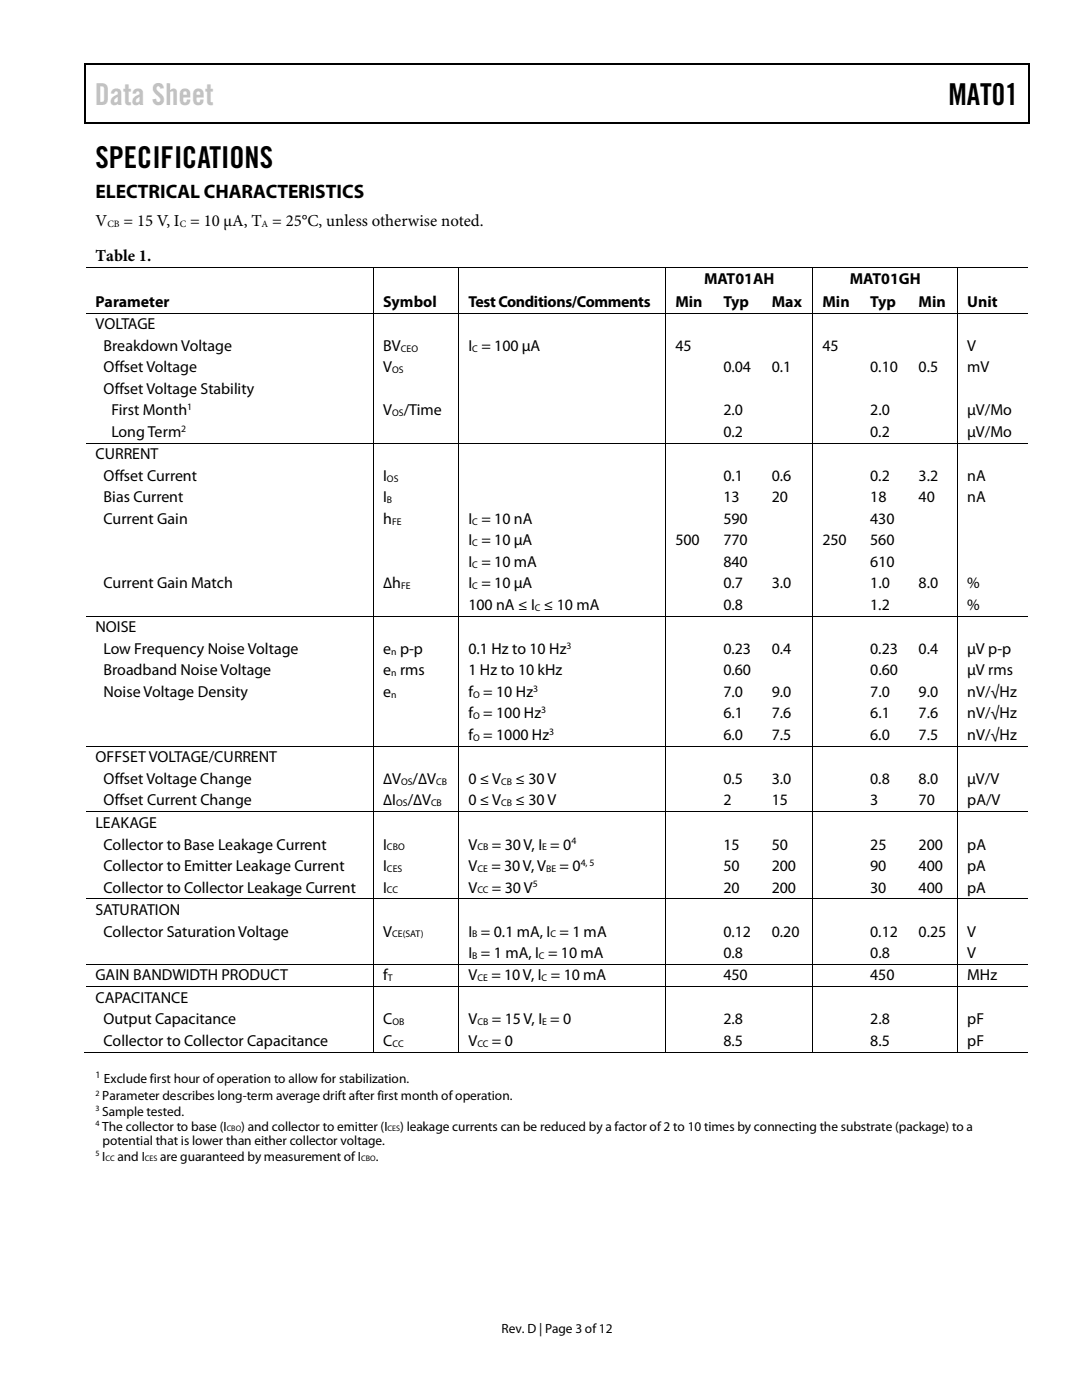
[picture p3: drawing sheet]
<svg xmlns="http://www.w3.org/2000/svg" width="216mm" height="279mm" viewBox="0 0 216 279" stroke-linecap="round" stroke-linejoin="round" font-family="sans-serif">
<defs><g id="words">
<text font-size="6" fill="#c1c1c1" x="18.9" y="20.9">Data Sheet</text>
<g font-size="6">
<text x="189.2" y="20.9">MAT01</text>
<text x="19" y="33.6">SPECIFICATIONS</text>
</g>
<text font-size="3.9" x="19" y="39.6">ELECTRICAL CHARACTERISTICS</text>
<g font-size="3.3">
<text x="19" y="45">V</text>
<text x="24.6" y="45">= 15 V, I = 10 µA, T = 25°C, unless otherwise noted.</text>
<text x="19.1" y="52.2">Table 1.</text>
</g>
<g font-size="3.2">
<text x="140.5" y="56.7">MAT01AH</text>
<text x="169.6" y="56.7">MAT01GH</text>
<text x="19" y="61.2">Parameter</text>
<text x="19" y="65.7">VOLTAGE</text>
<text x="76.5" y="61.2">Symbol</text>
<text x="93.5" y="61.2">TestConditions/Comments</text>
<text x="134.8" y="61.2">Min</text>
<text x="144.4" y="61.2">Typ</text>
<text x="154" y="61.2">Max</text>
<text x="164.1" y="61.2">Min</text>
<text x="173.7" y="61.2">Typ</text>
<text x="183.3" y="61.2">Min</text>
<text x="193" y="61.2">Unit</text>
<text x="20.7" y="70">Breakdown Voltage</text>
<text x="76.5" y="70">BV</text>
<text x="93.5" y="70">I = 100 µA</text>
<text x="134.8" y="70">45</text>
<text x="164.1" y="70">45</text>
<text x="193" y="70">V</text>
<text x="20.7" y="74.3">Offset Voltage</text>
<text x="76.5" y="74.3">V</text>
<text x="144.4" y="74.3">0.04</text>
<text x="154" y="74.3">0.1</text>
<text x="173.7" y="74.3">0.10</text>
<text x="183.3" y="74.3">0.5</text>
<text x="193" y="74.3">mV</text>
<text x="20.7" y="78.6">Offset Voltage Stability</text>
<text x="22.2" y="82.9">First Month</text>
<text x="76.5" y="82.9">V</text>
<text x="80.6" y="82.9">/Time</text>
<text x="144.4" y="82.9">2.0</text>
<text x="173.7" y="82.9">2.0</text>
<text x="193" y="82.9">µV/Mo</text>
<text x="22.2" y="87.2">Long Term</text>
<text x="144.4" y="87.2">0.2</text>
<text x="173.6" y="87.2">0.2</text>
<text x="193" y="87.2">µV/Mo</text>
<text x="19" y="91.7">CURRENT</text>
<text x="20.7" y="96">Offset Current</text>
<text x="76.5" y="96">I</text>
<text x="144.4" y="96">0.1</text>
<text x="154" y="96">0.6</text>
<text x="173.7" y="96">0.2</text>
<text x="183.3" y="96">3.2</text>
<text x="193" y="96">nA</text>
<text x="20.7" y="100.2">Bias Current</text>
<text x="76.5" y="100.2">I</text>
<text x="144.4" y="100.2">13</text>
<text x="154" y="100.2">20</text>
<text x="173.7" y="100.2">18</text>
<text x="183.3" y="100.2">40</text>
<text x="193" y="100.2">nA</text>
<text x="20.7" y="104.6">Current Gain</text>
<text x="76.5" y="104.6">h</text>
<text x="93.5" y="104.6">I = 10 nA</text>
<text x="144.4" y="104.6">590</text>
<text x="173.7" y="104.6">430</text>
<text x="93.5" y="108.8">I = 10 µA</text>
<text x="93.5" y="113.2">I = 10 mA</text>
<text x="134.8" y="108.8">500</text>
<text x="144.4" y="108.8">770</text>
<text x="144.4" y="113.2">840</text>
<text x="164.1" y="108.8">250</text>
<text x="173.7" y="108.8">560</text>
<text x="173.7" y="113.2">610</text>
<text x="20.7" y="117.4">Current Gain Match</text>
<text x="76.5" y="117.4">∆h</text>
<text x="93.5" y="117.4">I = 10 µA</text>
<text x="144.4" y="117.4">0.7</text>
<text x="154" y="117.4">3.0</text>
<text x="173.7" y="117.4">1.0</text>
<text x="183.3" y="117.4">8.0</text>
<text x="193" y="117.4">%</text>
<text x="93.5" y="121.8">100 nA ≤ I ≤ 10 mA</text>
<text x="144.4" y="121.8">0.8</text>
<text x="173.6" y="121.8">1.2</text>
<text x="193" y="121.8">%</text>
<text x="19" y="126.2">NOISE</text>
<text x="20.7" y="130.5">Low Frequency Noise Voltage</text>
<text x="76.5" y="130.5">e p-p</text>
<text x="93.5" y="130.5">0.1 Hz to 10 Hz</text>
<text x="144.4" y="130.5">0.23</text>
<text x="154" y="130.5">0.4</text>
<text x="173.7" y="130.5">0.23</text>
<text x="183.3" y="130.5">0.4</text>
<text x="193" y="130.5">µV p-p</text>
<text x="20.7" y="134.8">Broadband Noise Voltage</text>
<text x="76.5" y="134.8">e rms</text>
<text x="93.5" y="134.8">1 Hz to 10 kHz</text>
<text x="144.4" y="134.8">0.60</text>
<text x="173.7" y="134.8">0.60</text>
<text x="193" y="134.8">µV rms</text>
<text x="20.7" y="139.1">Noise Voltage Density</text>
<text x="76.5" y="139.1">e</text>
<text x="93.5" y="143.4">f = 100 Hz</text>
<text x="93.5" y="139.1">f = 10 Hz</text>
<text x="144.4" y="143.4">6.1</text>
<text x="144.4" y="139.1">7.0</text>
<text x="154" y="139.1">9.0</text>
<text x="154" y="143.4">7.6</text>
<text x="173.7" y="139.1">7.0</text>
<text x="173.7" y="143.4">6.1</text>
<text x="183.3" y="139.1">9.0</text>
<text x="183.3" y="143.4">7.6</text>
<text x="193" y="139.1">nV/√Hz</text>
<text x="193" y="143.4">nV/√Hz</text>
<text x="93.5" y="147.7">f = 1000 Hz</text>
<text x="144.4" y="147.7">6.0</text>
<text x="154" y="147.7">7.5</text>
<text x="173.7" y="147.7">6.0</text>
<text x="183.3" y="147.7">7.5</text>
<text x="193" y="147.7">nV/√Hz</text>
<text x="19" y="152.1">OFFSET VOLTAGE/CURRENT</text>
<text x="20.7" y="156.5">Offset Voltage Change</text>
<text x="20.7" y="160.7">Offset Current Change</text>
<text x="76.5" y="160.7">∆I</text>
<text x="76.5" y="156.5">∆V</text>
<text x="81.4" y="160.7">/∆V</text>
<text x="82.3" y="156.5">/∆V</text>
<text x="93.5" y="156.5">0 ≤ V</text>
<text x="93.5" y="160.7">0 ≤ V</text>
<text x="102.9" y="156.5">≤ 30 V</text>
<text x="102.9" y="160.7">≤ 30 V</text>
<text x="144.4" y="156.5">0.5</text>
<text x="144.4" y="160.7">2</text>
<text x="154" y="156.5">3.0</text>
<text x="154" y="160.7">15</text>
<text x="173.6" y="156.5">0.8</text>
<text x="173.6" y="160.7">3</text>
<text x="183.3" y="156.5">8.0</text>
<text x="183.3" y="160.7">70</text>
<text x="193" y="156.5">µV/V</text>
<text x="193" y="160.7">pA/V</text>
<text x="19" y="165.2">LEAKAGE</text>
<text x="20.7" y="169.5">Collector to Base Leakage Current</text>
<text x="20.7" y="173.8">Collector to Emitter Leakage Current</text>
<text x="76.5" y="169.5">I</text>
<text x="76.5" y="173.8">I</text>
<text x="93.5" y="169.5">V</text>
<text x="93.5" y="173.8">V</text>
<text x="98" y="173.8">= 30 V, V</text>
<text x="98.1" y="169.5">= 30 V, I = 0</text>
<text x="111.7" y="173.8">= 0</text>
<text x="144.4" y="173.8">50</text>
<text x="144.4" y="169.5">15</text>
<text x="154" y="173.8">200</text>
<text x="154" y="169.5">50</text>
<text x="173.6" y="173.8">90</text>
<text x="173.7" y="169.5">25</text>
<text x="183.3" y="173.8">400</text>
<text x="183.3" y="169.5">200</text>
<text x="193" y="173.8">pA</text>
<text x="193" y="169.5">pA</text>
<text x="20.7" y="178.1">Collector to Collector Leakage Current</text>
<text x="76.5" y="178.1">I</text>
<text x="93.5" y="178.1">V</text>
<text x="98.2" y="178.1">= 30 V</text>
<text x="144.4" y="178.1">20</text>
<text x="154" y="178.1">200</text>
<text x="173.6" y="178.1">30</text>
<text x="183.3" y="178.1">400</text>
<text x="193" y="178.1">pA</text>
<text x="19" y="182.6">SATURATION</text>
<text x="20.7" y="186.9">Collector Saturation Voltage</text>
<text x="76.5" y="186.9">V</text>
<text x="93.5" y="191.2">I = 1 mA, I = 10 mA</text>
<text x="93.5" y="186.9">I = 0.1 mA, I = 1 mA</text>
<text x="144.4" y="186.9">0.12</text>
<text x="144.4" y="191.2">0.8</text>
<text x="154" y="186.9">0.20</text>
<text x="173.6" y="186.9">0.12</text>
<text x="173.7" y="191.2">0.8</text>
<text x="183.3" y="186.9">0.25</text>
<text x="193" y="186.9">V</text>
<text x="193" y="191.2">V</text>
<text x="19" y="195.7">GAIN BANDWIDTH PRODUCT</text>
<text x="76.5" y="195.7">f</text>
<text x="93.5" y="195.7">V</text>
<text x="98" y="195.7">= 10 V, I = 10 mA</text>
<text x="144.4" y="195.7">450</text>
<text x="173.7" y="195.7">450</text>
<text x="193" y="195.7">MHz</text>
<text x="19" y="200.2">CAPACITANCE</text>
<text x="20.7" y="204.4">Output Capacitance</text>
<text x="20.7" y="208.7">Collector to Collector Capacitance</text>
<text x="76.5" y="204.4">C</text>
<text x="76.5" y="208.7">C</text>
<text x="93.5" y="208.7">V</text>
<text x="93.5" y="204.4">V</text>
<text x="98.1" y="204.4">= 15 V, I = 0</text>
<text x="98.2" y="208.7">= 0</text>
<text x="144.4" y="204.4">2.8</text>
<text x="144.4" y="208.7">8.5</text>
<text x="173.7" y="204.4">2.8</text>
<text x="173.7" y="208.7">8.5</text>
<text x="193" y="204.4">pF</text>
<text x="193" y="208.7">pF</text>
</g>
<g font-size="2.7">
<text x="20.4" y="219.6">Parameter describes long-term average drift after first month of operation.</text>
<text x="20.7" y="216.2">Exclude first hour of operation to allow for stabilization.</text>
<text x="20.4" y="222.6">Sample tested.</text>
<text x="20.4" y="225.6">The collector to base (I</text>
<text x="48.1" y="225.6">) and collector to emitter (I</text>
<text x="79.8" y="225.6">) leakage currents can be reduced by a factor of2 to 10 times by connecting the substrate (package) to a</text>
<text x="20.4" y="231.6">I</text>
<text x="20.4" y="228.6">potential that is lower than either collector voltage.</text>
<text x="23.5" y="231.6">and I</text>
<text x="32" y="231.6">are guaranteed by measurement of I</text>
<text x="75" y="231.6">.</text>
<text x="100.1" y="266">Rev. D | Page 3 of12</text>
</g>
<g font-size="1.9">
<text x="21.4" y="45.2">CB</text>
<text x="35.9" y="45.2">C</text>
<text x="52.2" y="45.2">A</text>
<text x="80" y="70.2">CEO</text>
<text x="94.2" y="70.2">C</text>
<text x="78.2" y="74.5">OS</text>
<text x="37.3" y="81.8">1</text>
<text x="78.2" y="83.1">OS</text>
<text x="36.2" y="86.1">2</text>
<text x="77.2" y="96.1">OS</text>
<text x="77.2" y="100.4">B</text>
<text x="78.2" y="104.7">FE</text>
<text x="94.2" y="104.7">C</text>
<text x="94.2" y="109">C</text>
<text x="94.2" y="113.3">C</text>
<text x="80.1" y="117.6">FE</text>
<text x="94.2" y="117.6">C</text>
<text x="106.7" y="121.9">C</text>
<text x="78.1" y="130.7">n</text>
<text x="113" y="129.5">3</text>
<text x="78.1" y="135">n</text>
<text x="78.1" y="139.3">n</text>
<text x="94.4" y="139.3">O</text>
<text x="94.4" y="143.6">O</text>
<text x="106.4" y="138">3</text>
<text x="108" y="142.3">3</text>
<text x="94.4" y="147.9">O</text>
<text x="109.6" y="146.6">3</text>
<text x="79" y="160.9">OS</text>
<text x="80.1" y="156.6">OS</text>
<text x="86" y="160.9">CB</text>
<text x="87" y="156.6">CB</text>
<text x="100" y="156.6">CB</text>
<text x="100" y="160.9">CB</text>
<text x="77.2" y="169.7">CBO</text>
<text x="77.2" y="174">CES</text>
<text x="95.2" y="169.7">CB</text>
<text x="95.2" y="174">CE</text>
<text x="108.2" y="169.7">E</text>
<text x="109" y="174">BE</text>
<text x="114" y="168.5">4</text>
<text x="115.9" y="172.8">4, 5</text>
<text x="77.2" y="178.3">CC</text>
<text x="95.2" y="178.3">CC</text>
<text x="106.3" y="177.1">5</text>
<text x="78.2" y="187.1">CE(SAT)</text>
<text x="94.2" y="187.1">B</text>
<text x="94.2" y="191.3">B</text>
<text x="107.5" y="191.3">C</text>
<text x="109.8" y="187.1">C</text>
<text x="77.4" y="195.8">T</text>
<text x="95.2" y="195.8">CE</text>
<text x="108.1" y="195.8">C</text>
<text x="78.3" y="204.6">OB</text>
<text x="78.3" y="208.9">CC</text>
<text x="95.2" y="204.6">CB</text>
<text x="95.2" y="208.9">CC</text>
<text x="108.2" y="204.6">E</text>
<text x="19" y="215.1">1</text>
</g>
<g font-size="1.6">
<text x="19" y="218.7">2</text>
<text x="19" y="221.7">3</text>
<text x="19" y="224.7">4</text>
<text x="45.3" y="225.8">CBO</text>
<text x="77.3" y="225.8">CES</text>
<text x="19" y="230.7">5</text>
<text x="21" y="231.8">CC</text>
<text x="28.9" y="231.8">CES</text>
<text x="72.1" y="231.8">CBO</text>
</g>
</g></defs>
<g fill="#000">
<path d="M16.9 12.7h.2v1h-.2zM16.9 12.7h.2v.3h-.2zM82.5 12.7h.3v.3h-.3zM205.1 12.7h.3v1h-.3zM205.1 12.7h.3v.3h-.3zM16.9 24.4h.2v.2h-.2zM82.3 24.4h.2v.2h-.2zM205.1 24.4h.3v.2h-.3zM74.5 53.3h.1v.2h-.1zM74.5 57.9h.1v.1h-.1zM91.5 53.3h.2v.2h-.2zM91.5 57.9h.2v.1h-.2z"/>
<path d="M132.8 53.3h.2v.2h-.2zM132.8 57.9h.2v.1h-.2zM162.1 53.3h.2v.2h-.2zM162.1 57.9h.2v.1h-.2zM191 53.3h.2v.2h-.2zM191 57.9h.2v.1h-.2zM74.5 62.4h.1v.2h-.1zM91.5 62.4h.2v.2h-.2zM132.8 62.4h.2v.2h-.2zM142.5 62.4h.1v.2h-.1zM152.1 62.4h.2v.2h-.2zM162.1 62.4h.2v.2h-.2z"/>
<path d="M171.7 62.4h.2v.2h-.2zM181.4 62.4h.2v.2h-.2zM191 62.4h.2v.2h-.2zM74.5 88.3h.1v.2h-.1zM91.5 88.3h.2v.2h-.2zM132.8 88.3h.2v.2h-.2zM142.5 88.3h.1v.2h-.1zM152.1 88.3h.2v.2h-.2zM162.1 88.3h.2v.2h-.2zM171.7 88.3h.2v.2h-.2zM181.4 88.3h.2v.2h-.2zM191 88.3h.2v.2h-.2z"/>
<path d="M74.5 122.9h.1v.2h-.1zM91.5 122.9h.2v.2h-.2zM132.8 122.9h.2v.2h-.2zM142.5 122.9h.1v.2h-.1zM152.1 122.9h.2v.2h-.2zM162.1 122.9h.2v.2h-.2zM171.7 122.9h.2v.2h-.2zM181.4 122.9h.2v.2h-.2zM191 122.9h.2v.2h-.2zM74.5 148.8h.1v.2h-.1zM91.5 148.8h.2v.2h-.2zM132.8 148.8h.2v.2h-.2z"/>
<path d="M142.5 148.8h.1v.2h-.1zM152.1 148.8h.2v.2h-.2zM162.1 148.8h.2v.2h-.2zM171.7 148.8h.2v.2h-.2zM181.4 148.8h.2v.2h-.2zM191 148.8h.2v.2h-.2zM74.5 161.9h.1v.2h-.1zM74.5 179.3h.1v.2h-.1zM91.5 161.9h.2v.2h-.2zM91.5 179.3h.2v.2h-.2zM132.8 161.9h.2v.2h-.2zM132.8 179.3h.2v.2h-.2z"/>
<path d="M142.5 161.9h.1v.2h-.1zM142.5 179.3h.1v.2h-.1zM152.1 161.9h.2v.2h-.2zM152.1 179.3h.2v.2h-.2zM162.1 161.9h.2v.2h-.2zM162.1 179.3h.2v.2h-.2zM171.7 161.9h.2v.2h-.2zM171.7 179.3h.2v.2h-.2zM181.4 161.9h.2v.2h-.2zM181.4 179.3h.2v.2h-.2zM191 161.9h.2v.2h-.2zM191 179.3h.2v.2h-.2z"/>
<path d="M74.5 192.4h.1v.1h-.1zM74.5 196.8h.1v.2h-.1zM91.5 192.4h.2v.1h-.2zM91.5 196.8h.2v.2h-.2zM132.8 192.4h.2v.1h-.2zM132.8 196.8h.2v.2h-.2zM142.5 192.4h.1v.1h-.1zM142.5 196.8h.1v.2h-.1zM152.1 192.4h.2v.1h-.2zM152.1 196.8h.2v.2h-.2zM162.1 192.4h.2v.1h-.2zM162.1 196.8h.2v.2h-.2z"/>
<path d="M171.7 192.4h.2v.1h-.2zM171.7 196.8h.2v.2h-.2zM181.4 192.4h.2v.1h-.2zM181.4 196.8h.2v.2h-.2zM191 192.4h.2v.1h-.2zM191 196.8h.2v.2h-.2zM74.5 209.9h.1v.2h-.1zM91.5 209.9h.2v.2h-.2zM132.8 209.9h.2v.2h-.2zM142.2 209.9h.2v.2h-.2zM151.8 209.9h.2v.2h-.2zM162.1 209.9h.2v.2h-.2z"/>
<path d="M171.5 209.9h.2v.2h-.2zM181.1 209.9h.2v.2h-.2zM191 209.9h.2v.2h-.2z"/>
</g>
<path d="M17 13.7v10.7M17.1 12.8h65.4M82.8 12.8h122.3M205.2 13.7v10.7M17.1 24.5h188" fill="none" stroke="#000" stroke-width=".25"/>
<g fill="none" stroke="#000" stroke-width=".2">
<path d="M17.1 53.4h57.4M74.5 53.5v4.4M74.5 58v4.4M74.6 53.4h16.9M91.6 53.5v4.4M91.6 58v4.4M91.7 53.4h41.1M132.9 53.5v4.4M132.9 58v4.4M133 53.4h29.1M162.2 53.5v4.4M162.2 58v4.4"/>
<path d="M162.3 53.4h28.7M191.1 53.5v4.4M191.1 58v4.4M191.2 53.4h13.9M17.1 62.5h57.4M74.5 62.6v25.7M74.6 62.5h16.9M91.6 62.6v25.7M91.7 62.5h41.1M132.9 62.6v25.7M133 62.5h9.5M142.6 62.5h9.5"/>
<path d="M152.3 62.5h9.8M162.2 62.6v25.7M162.3 62.5h9.4M171.9 62.5h9.5M181.6 62.5h9.4M191.1 62.6v25.7M191.2 62.5h13.9M17.1 88.4h57.4M74.5 88.5v34.4M74.6 88.4h16.9M91.6 88.5v34.4M91.7 88.4h41.1"/>
<path d="M132.9 88.5v34.4M133 88.4h9.5M142.6 88.4h9.5M152.3 88.4h9.8M162.2 88.5v34.4M162.3 88.4h9.4M171.9 88.4h9.5M181.6 88.4h9.4M191.1 88.5v34.4M191.2 88.4h13.9M17.1 123h57.4M74.5 123.1v25.7"/>
<path d="M74.6 123h16.9M91.6 123.1v25.7M91.7 123h41.1M132.9 123.1v25.7M133 123h9.5M142.6 123h9.5M152.3 123h9.8M162.2 123.1v25.7M162.3 123h9.4M171.9 123h9.5M181.6 123h9.4M191.1 123.1v25.7"/>
<path d="M191.2 123h13.9M17.1 148.9h57.4M74.5 149v12.9M74.6 148.9h16.9M91.6 149v12.9M91.7 148.9h41.1M132.9 149v12.9M133 148.9h9.5M142.6 148.9h9.5M152.3 148.9h9.8M162.2 149v12.9M162.3 148.9h9.4"/>
<path d="M171.9 148.9h9.5M181.6 148.9h9.4M191.1 149v12.9M191.2 148.9h13.9M17.1 162h57.4M17.1 179.4h57.4M74.5 162.1v17.2M74.5 179.5v12.9M74.6 162h16.9M74.6 179.4h16.9M91.6 162.1v17.2M91.6 179.5v12.9"/>
<path d="M91.7 162h41.1M91.7 179.4h41.1M132.9 162.1v17.2M132.9 179.5v12.9M133 162h9.5M133 179.4h9.5M142.6 162h9.5M142.6 179.4h9.5M152.3 162h9.8M152.3 179.4h9.8M162.2 162.1v17.2M162.2 179.5v12.9"/>
<path d="M162.3 162h9.4M162.3 179.4h9.4M171.9 162h9.5M171.9 179.4h9.5M181.6 162h9.4M181.6 179.4h9.4M191.1 162.1v17.2M191.1 179.5v12.9M191.2 162h13.9M191.2 179.4h13.9M17.1 192.4h57.4M17.1 196.9h57.4"/>
<path d="M74.5 192.5v4.3M74.5 197v12.9M74.6 192.4h16.9M74.6 196.9h16.9M91.6 192.5v4.3M91.6 197v12.9M91.7 192.4h41.1M91.7 196.9h41.1M132.9 192.5v4.3M132.9 197v12.9M133 192.4h9.5M133 196.9h9.5"/>
<path d="M142.6 192.4h9.5M142.6 196.9h9.5M152.3 192.4h9.8M152.3 196.9h9.8M162.2 192.5v4.3M162.2 197v12.9M162.3 192.4h9.4M162.3 196.9h9.4M171.9 192.4h9.5M171.9 196.9h9.5M181.6 192.4h9.4M181.6 196.9h9.4"/>
<path d="M191.1 192.5v4.3M191.1 197v12.9M191.2 192.4h13.9M191.2 196.9h13.9M16.9 210h57.6M74.6 210h16.9M91.7 210h41.1M133 210h29.1M162.3 210h28.7M191.2 210h13.9"/>
</g>
<use href="#words"/>
</svg>
